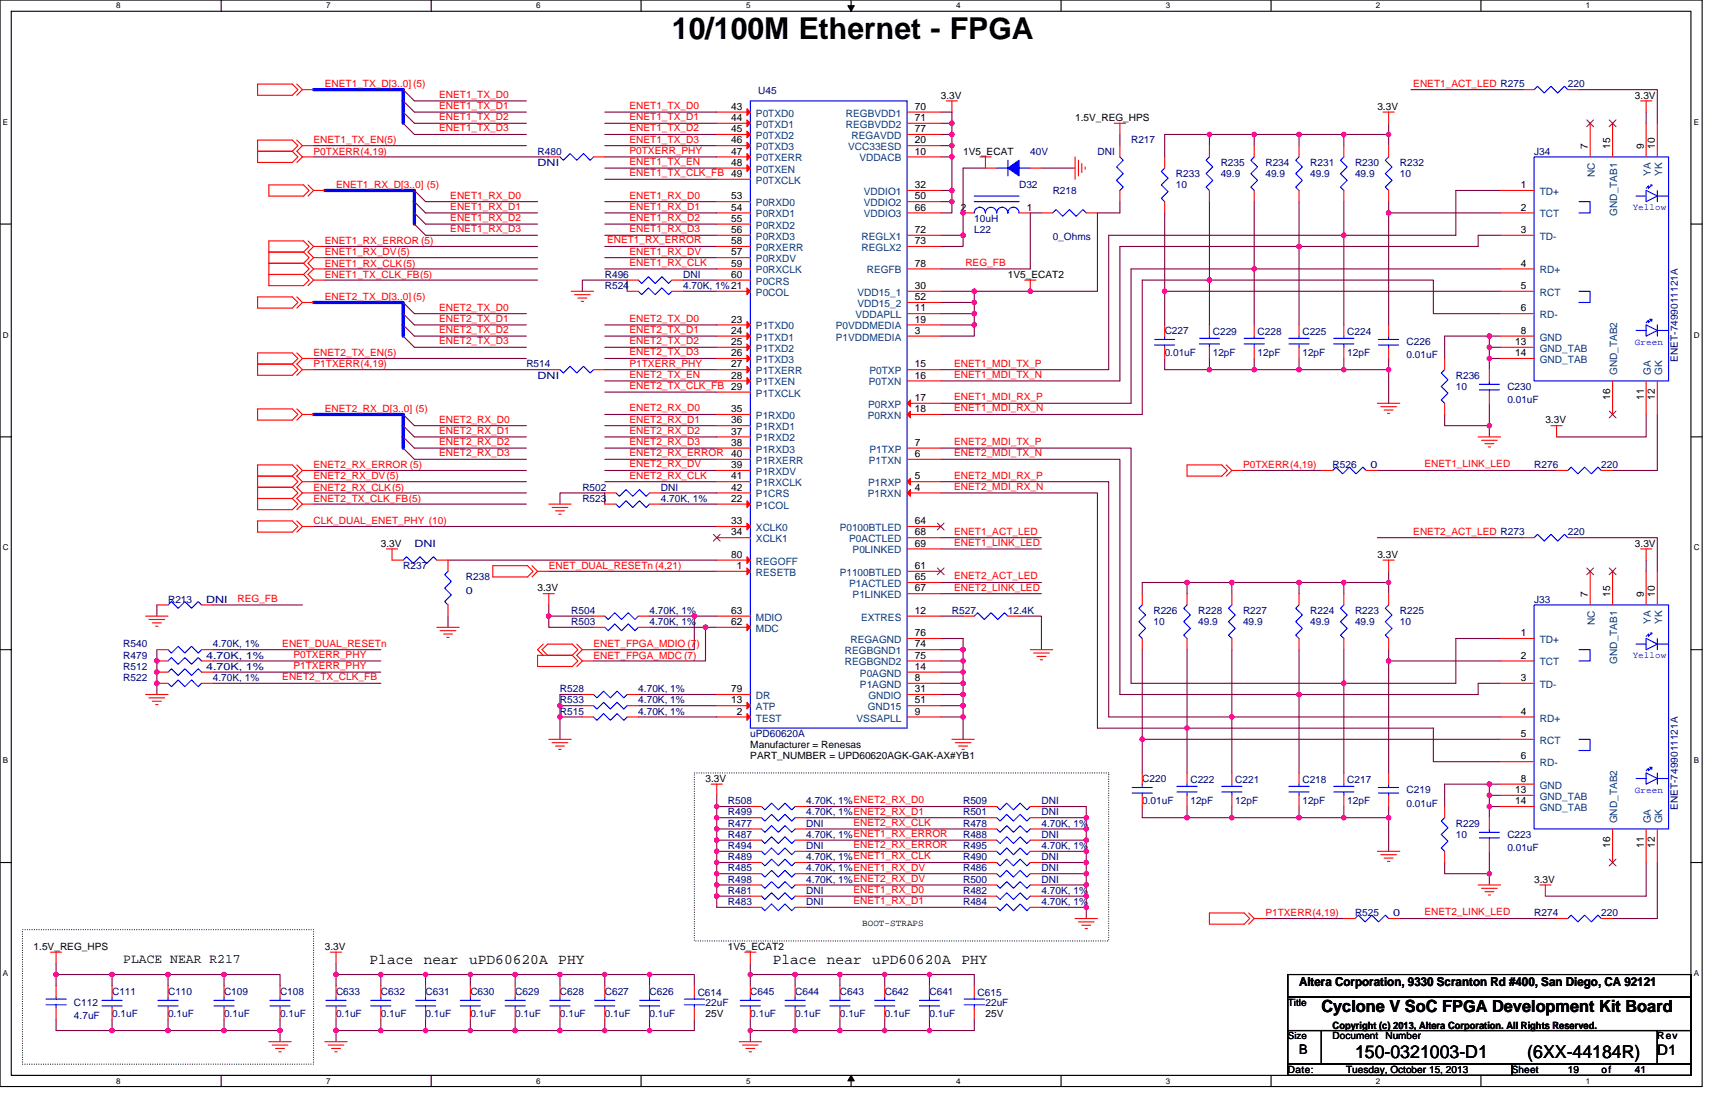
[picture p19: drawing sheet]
<svg xmlns="http://www.w3.org/2000/svg" width="432mm" height="279mm" viewBox="0 0 432 279" stroke-linecap="round" stroke-linejoin="round" font-family="sans-serif">
<defs><g id="words">
<text font-size="7.6" x="169.2" y="9.7">10/100M Ethernet - FPGA</text>
<g font-size="4.5">
<text x="341.2" y="266.3">150-0321003-D1</text>
<text x="384.5" y="266.3">(6XX-44184R)</text>
</g>
<text font-size="4.2" x="332.7" y="254.8">Cyclone V SoC FPGA Development Kit Board</text>
<g font-size="3.7">
<text x="93" y="242.6">Place</text>
<text x="106.7" y="242.6">near</text>
<text x="118.1" y="242.6">uPD60620A</text>
<text x="140.6" y="242.6">PHY</text>
<text x="194.6" y="242.6">Place</text>
<text x="208.2" y="242.6">near</text>
<text x="219.6" y="242.6">uPD60620A</text>
<text x="242.1" y="242.6">PHY</text>
<text x="417.3" y="265.5">D1</text>
</g>
<text font-size="3.4" x="327.1" y="265.2">B</text>
<text font-size="3.3" x="31" y="242.3">PLACE NEAR R217</text>
<text font-size="3.1" x="327.1" y="248.2">Altera Corporation, 9330 Scranton Rd #400, San Diego, CA 92121</text>
<g font-size="2.5" fill="#f00">
<text x="81.8" y="22">ENET1_TX_D[3..0] (5)</text>
<text x="355.8" y="21.8">ENET1_ACT_LED R275</text>
<text x="110.6" y="24.6">ENET1_TX_D0</text>
<text x="110.6" y="27.4">ENET1_TX_D1</text>
<text x="158.5" y="27.4">ENET1_TX_D0</text>
<text x="110.6" y="30.2">ENET1_TX_D2</text>
<text x="110.6" y="33.1">ENET1_TX_D3</text>
<text x="158.5" y="30.2">ENET1_TX_D1</text>
<text x="158.5" y="33.1">ENET1_TX_D2</text>
<text x="158.5" y="35.9">ENET1_TX_D3</text>
<text x="79" y="36.1">ENET1_TX_EN(5)</text>
<text x="79" y="38.9">P0TXERR(4,19)</text>
<text x="158.5" y="41.5">ENET1_TX_EN</text>
<text x="158.5" y="38.7">P0TXERR_PHY</text>
<text x="84.6" y="47.4">ENET1_RX_D[3..0] (5)</text>
<text x="158.5" y="44.3">ENET1_TX_CLK_FB 49</text>
<text x="113.4" y="50">ENET1_RX_D0</text>
<text x="113.4" y="52.8">ENET1_RX_D1</text>
<text x="158.5" y="50">ENET1_RX_D0</text>
<text x="158.5" y="52.8">ENET1_RX_D1</text>
<text x="113.4" y="55.6">ENET1_RX_D2</text>
<text x="113.4" y="58.4">ENET1_RX_D3</text>
<text x="158.5" y="55.6">ENET1_RX_D2</text>
<text x="158.5" y="58.4">ENET1_RX_D3</text>
<text x="81.8" y="61.5">ENET1_RX_ERROR (5)</text>
<text x="81.8" y="64.3">ENET1_RX_DV(5)</text>
<text x="152.8" y="61.3">ENET1_RX_ERROR</text>
<text x="158.5" y="64.1">ENET1_RX_DV</text>
<text x="81.8" y="67.1">ENET1_RX_CLK(5)</text>
<text x="81.8" y="69.9">ENET1_TX_CLK_FB(5)</text>
<text x="158.5" y="66.9">ENET1_RX_CLK</text>
<text x="243.1" y="66.9">REG_FB</text>
<text x="81.8" y="75.6">ENET2_TX_D[3..0] (5)</text>
<text x="110.6" y="78.2">ENET2_TX_D0</text>
<text x="110.6" y="83.8">ENET2_TX_D2</text>
<text x="110.6" y="81">ENET2_TX_D1</text>
<text x="158.5" y="81">ENET2_TX_D0</text>
<text x="158.5" y="83.8">ENET2_TX_D1</text>
<text x="79" y="89.7">ENET2_TX_EN(5)</text>
<text x="110.6" y="86.6">ENET2_TX_D3</text>
<text x="158.5" y="86.6">ENET2_TX_D2</text>
<text x="158.5" y="89.5">ENET2_TX_D3</text>
<text x="79" y="92.5">P1TXERR(4,19)</text>
<text x="158.5" y="95.1">ENET2_TX_EN</text>
<text x="158.5" y="92.3">P1TXERR_PHY</text>
<text x="240.2" y="92.3">ENET1_MDI_TX_P</text>
<text x="240.2" y="95.1">ENET1_MDI_TX_N</text>
<text x="158.5" y="97.9">ENET2_TX_CLK_FB 29</text>
<text x="240.2" y="100.7">ENET1_MDI_RX_P</text>
<text x="81.8" y="103.8">ENET2_RX_D[3..0] (5)</text>
<text x="110.6" y="106.4">ENET2_RX_D0</text>
<text x="158.5" y="103.5">ENET2_RX_D0</text>
<text x="158.5" y="106.4">ENET2_RX_D1</text>
<text x="240.2" y="103.5">ENET1_MDI_RX_N</text>
<text x="110.6" y="112">ENET2_RX_D2</text>
<text x="110.6" y="109.2">ENET2_RX_D1</text>
<text x="158.5" y="109.2">ENET2_RX_D2</text>
<text x="158.5" y="112">ENET2_RX_D3</text>
<text x="240.2" y="112">ENET2_MDI_TX_P</text>
<text x="79" y="117.9">ENET2_RX_ERROR (5)</text>
<text x="110.6" y="114.8">ENET2_RX_D3</text>
<text x="158.5" y="117.6">ENET2_RX_DV</text>
<text x="158.5" y="114.8">ENET2_RX_ERROR</text>
<text x="240.2" y="114.8">ENET2_MDI_TX_N</text>
<text x="313" y="117.9">P0TXERR(4,19)</text>
<text x="358.6" y="117.6">ENET1_LINK_LED</text>
<text x="79" y="123.5">ENET2_RX_CLK(5)</text>
<text x="79" y="120.7">ENET2_RX_DV(5)</text>
<text x="158.5" y="120.5">ENET2_RX_CLK</text>
<text x="240.2" y="120.5">ENET2_MDI_RX_P</text>
<text x="240.2" y="123.3">ENET2_MDI_RX_N</text>
<text x="79" y="126.3">ENET2_TX_CLK_FB(5)</text>
<text x="79" y="132">CLK_DUAL_ENET_PHY (10)</text>
<text x="240.2" y="137.4">ENET1_LINK_LED</text>
<text x="240.2" y="134.6">ENET1_ACT_LED</text>
<text x="355.8" y="134.6">ENET2_ACT_LED R273</text>
<text x="138.2" y="143.2">ENET_DUAL_RESETn (4,21)</text>
<text x="240.2" y="148.7">ENET2_LINK_LED</text>
<text x="240.2" y="145.8">ENET2_ACT_LED</text>
<text x="59.8" y="151.5">REG_FB</text>
<text x="71.1" y="162.8">ENET_DUAL_RESETn</text>
<text x="73.9" y="165.6">P0TXERR_PHY</text>
<text x="149.4" y="165.8">ENET_FPGA_MDC (7)</text>
<text x="149.4" y="163">ENET_FPGA_MDIO (7)</text>
<text x="71.1" y="171.2">ENET2_TX_CLK_FB</text>
<text x="73.9" y="168.4">P1TXERR_PHY</text>
<text x="214.9" y="207.9">ENET2_RX_CLK</text>
<text x="214.9" y="213.5">ENET2_RX_ERROR</text>
<text x="214.9" y="224.8">ENET1_RX_D0</text>
<text x="214.9" y="227.6">ENET1_RX_D1</text>
<text x="318.6" y="230.6">P1TXERR(4,19)</text>
<text x="358.6" y="230.4">ENET2_LINK_LED</text>
</g>
<g font-size="2.5" fill="#000080">
<text x="190.9" y="23.7">U45</text>
<text x="394.7" y="22">220</text>
<text x="135.3" y="38.9">R480</text>
<text x="135.3" y="41.7">DNI</text>
<text x="259.4" y="38.9">40V</text>
<text x="276.3" y="38.9">DNI</text>
<text x="284.8" y="36.1">R217</text>
<text x="307.3" y="41.7">R235</text>
<text x="318.6" y="41.7">R234</text>
<text x="329.9" y="41.7">R231</text>
<text x="341.2" y="41.7">R230</text>
<text x="352.4" y="41.7">R232</text>
<text x="386.3" y="38.9">J34</text>
<text x="256.6" y="47.4">D32</text>
<text x="296.1" y="44.6">R233</text>
<text x="296.1" y="47.4">10</text>
<text x="307.3" y="44.6">49.9</text>
<text x="318.6" y="44.6">49.9</text>
<text x="329.9" y="44.6">49.9</text>
<text x="341.2" y="44.6">49.9</text>
<text x="352.4" y="44.6">10</text>
<text x="265" y="48.8">R218</text>
<text x="245.3" y="58.7">L22</text>
<text x="245.3" y="55.8">10uH</text>
<text x="265" y="60.3">0_Ohms</text>
<text x="152.3" y="69.9">R496</text>
<text x="172" y="69.9">DNI</text>
<text x="152.3" y="72.7">R524</text>
<text x="172" y="72.7">4.70K, 1%21</text>
<text x="293.2" y="84">C227</text>
<text x="293.2" y="89.7">0.01uF</text>
<text x="305.4" y="84.3">C229</text>
<text x="305.4" y="89.7">12pF</text>
<text x="316.6" y="84.3">C228</text>
<text x="316.6" y="89.7">12pF</text>
<text x="327.9" y="84.3">C225</text>
<text x="327.9" y="89.7">12pF</text>
<text x="339.2" y="84.3">C224</text>
<text x="339.2" y="89.7">12pF</text>
<text x="354.1" y="86.8">C226</text>
<text x="132.5" y="92.5">R514</text>
<text x="135.3" y="95.3">DNI</text>
<text x="354.1" y="90.2">0.01uF</text>
<text x="366.5" y="95.3">R236</text>
<text x="422.4" y="91.1" transform="rotate(-90 422.4 91.1)">ENET-7499011121A</text>
<text x="366.5" y="98.1">10</text>
<text x="379.5" y="98.1">C230</text>
<text x="379.5" y="101.5">0.01uF</text>
<text x="335.5" y="117.9">R526</text>
<text x="345.1" y="117.9">0</text>
<text x="386.3" y="117.9">R276</text>
<text x="403.2" y="117.9">220</text>
<text x="146.6" y="123.5">R502</text>
<text x="166.4" y="123.5">DNI</text>
<text x="146.6" y="126.3">R523</text>
<text x="166.4" y="126.3">4.70K, 1%</text>
<text x="104.3" y="137.6">DNI</text>
<text x="394.7" y="134.8">220</text>
<text x="101.5" y="143.2">R237</text>
<text x="117.3" y="146">R238</text>
<text x="117.3" y="149.4">0</text>
<text x="42.3" y="151.7">R213</text>
<text x="51.9" y="151.7">DNI</text>
<text x="143.8" y="154.5">R504</text>
<text x="163.5" y="154.5">4.70K, 1%</text>
<text x="239.7" y="154.5">R527</text>
<text x="253.8" y="154.5">12.4K</text>
<text x="290.4" y="154.5">R226</text>
<text x="301.7" y="154.5">R228</text>
<text x="313" y="154.5">R227</text>
<text x="329.9" y="154.5">R224</text>
<text x="341.2" y="154.5">R223</text>
<text x="352.4" y="154.5">R225</text>
<text x="386.3" y="151.7">J33</text>
<text x="143.8" y="157.3">R503</text>
<text x="163.5" y="157.3">4.70K, 1%</text>
<text x="290.4" y="157.3">10</text>
<text x="301.7" y="157.3">49.9</text>
<text x="313" y="157.3">49.9</text>
<text x="329.9" y="157.3">49.9</text>
<text x="341.2" y="157.3">49.9</text>
<text x="352.4" y="157.3">10</text>
<text x="31" y="163">R540</text>
<text x="31" y="165.8">R479</text>
<text x="51.9" y="165.8">4.70K, 1%</text>
<text x="53.6" y="163">4.70K, 1%</text>
<text x="31" y="171.4">R522</text>
<text x="31" y="168.6">R512</text>
<text x="51.9" y="168.6">4.70K, 1%</text>
<text x="53.6" y="171.4">4.70K, 1%</text>
<text x="141" y="174.2">R528</text>
<text x="141" y="177.1">R533</text>
<text x="141" y="179.9">R515</text>
<text x="160.7" y="174.2">4.70K, 1%</text>
<text x="160.7" y="177.1">4.70K, 1%</text>
<text x="160.7" y="179.9">4.70K, 1%</text>
<text x="188.9" y="185.5">uPD60620A</text>
<text x="287.6" y="196.8">C220</text>
<text x="299.7" y="197.1">C222</text>
<text x="311" y="197.1">C221</text>
<text x="327.9" y="197.1">C218</text>
<text x="339.2" y="197.1">C217</text>
<text x="183.3" y="202.4">R508</text>
<text x="203" y="202.4">4.70K, 1%ENET2_RX_D0</text>
<text x="242.5" y="202.4">R509</text>
<text x="262.2" y="202.4">DNI</text>
<text x="287.6" y="202.4">0.01uF</text>
<text x="299.7" y="202.4">12pF</text>
<text x="311" y="202.4">12pF</text>
<text x="327.9" y="202.4">12pF</text>
<text x="339.2" y="202.4">12pF</text>
<text x="354.1" y="199.6">C219</text>
<text x="354.1" y="203">0.01uF</text>
<text x="422.4" y="203.9" transform="rotate(-90 422.4 203.9)">ENET-7499011121A</text>
<text x="183.3" y="205.3">R499</text>
<text x="183.3" y="208.1">R477</text>
<text x="203" y="205.3">4.70K, 1%ENET2_RX_D1</text>
<text x="203" y="208.1">DNI</text>
<text x="242.5" y="205.3">R501</text>
<text x="242.5" y="208.1">R478</text>
<text x="262.2" y="205.3">DNI</text>
<text x="262.2" y="208.1">4.70K, 1%</text>
<text x="366.5" y="208.1">R229</text>
<text x="183.3" y="210.9">R487</text>
<text x="183.3" y="213.7">R494</text>
<text x="203" y="210.9">4.70K, 1%ENET1_RX_ERROR</text>
<text x="203" y="213.7">DNI</text>
<text x="242.5" y="210.9">R488</text>
<text x="242.5" y="213.7">R495</text>
<text x="262.2" y="210.9">DNI</text>
<text x="262.2" y="213.7">4.70K, 1%</text>
<text x="366.5" y="210.9">10</text>
<text x="379.5" y="210.9">C223</text>
<text x="379.5" y="214.3">0.01uF</text>
<text x="183.3" y="216.5">R489</text>
<text x="183.3" y="219.4">R485</text>
<text x="203" y="216.5">4.70K, 1%ENET1_RX_CLK</text>
<text x="203" y="219.4">4.70K, 1%ENET1_RX_DV</text>
<text x="242.5" y="219.4">R486</text>
<text x="242.5" y="216.5">R490</text>
<text x="262.2" y="219.4">DNI</text>
<text x="262.2" y="216.5">DNI</text>
<text x="183.3" y="227.8">R483</text>
<text x="183.3" y="225">R481</text>
<text x="183.3" y="222.2">R498</text>
<text x="203" y="227.8">DNI</text>
<text x="203" y="225">DNI</text>
<text x="203" y="222.2">4.70K, 1%ENET2_RX_DV</text>
<text x="242.5" y="222.2">R500</text>
<text x="242.5" y="227.8">R484</text>
<text x="242.5" y="225">R482</text>
<text x="262.2" y="222.2">DNI</text>
<text x="262.2" y="227.8">4.70K, 1%</text>
<text x="262.2" y="225">4.70K, 1%</text>
<text x="341.2" y="230.6">R525</text>
<text x="350.8" y="230.6">0</text>
<text x="386.3" y="230.6">R274</text>
<text x="403.2" y="230.6">220</text>
<text x="28.2" y="250.4">C111</text>
<text x="42.3" y="250.4">C110</text>
<text x="56.4" y="250.4">C109</text>
<text x="70.5" y="250.4">C108</text>
<text x="84.6" y="250.4">C633</text>
<text x="95.9" y="250.4">C632</text>
<text x="107.1" y="250.4">C631</text>
<text x="118.4" y="250.4">C630</text>
<text x="129.7" y="250.4">C629</text>
<text x="141" y="250.4">C628</text>
<text x="152.3" y="250.4">C627</text>
<text x="163.5" y="250.4">C626</text>
<text x="175.7" y="250.7">C614</text>
<text x="188.9" y="250.4">C645</text>
<text x="200.2" y="250.4">C644</text>
<text x="211.5" y="250.4">C643</text>
<text x="222.8" y="250.4">C642</text>
<text x="234" y="250.4">C641</text>
<text x="246.1" y="250.7">C615</text>
<text x="18.6" y="253.2">C112</text>
<text x="18.6" y="256.6">4.7uF</text>
<text x="28.2" y="256">0.1uF</text>
<text x="42.3" y="256">0.1uF</text>
<text x="56.4" y="256">0.1uF</text>
<text x="70.5" y="256">0.1uF</text>
<text x="84.6" y="256">0.1uF</text>
<text x="95.9" y="256">0.1uF</text>
<text x="107.1" y="256">0.1uF</text>
<text x="118.4" y="256">0.1uF</text>
<text x="129.7" y="256">0.1uF</text>
<text x="141" y="256">0.1uF</text>
<text x="152.3" y="256">0.1uF</text>
<text x="163.5" y="256">0.1uF</text>
<text x="177.6" y="253.2">22uF</text>
<text x="188.9" y="256">0.1uF</text>
<text x="200.2" y="256">0.1uF</text>
<text x="211.5" y="256">0.1uF</text>
<text x="222.8" y="256">0.1uF</text>
<text x="234" y="256">0.1uF</text>
<text x="248.1" y="253.2">22uF</text>
</g>
<g font-size="2.5">
<text x="184.1" y="27.6">43</text>
<text x="230.4" y="27.6">70</text>
<text x="236.9" y="24.8">3.3V</text>
<text x="346.8" y="27.6">3.3V</text>
<text x="411.6" y="24.8">3.3V</text>
<text x="184.1" y="30.4">44</text>
<text x="184.1" y="33.3">45</text>
<text x="230.4" y="30.4">71</text>
<text x="230.4" y="33.3">77</text>
<text x="270.7" y="30.5">1.5V_REG_HPS</text>
<text x="184.1" y="36.1">46</text>
<text x="184.1" y="38.9">47</text>
<text x="184.1" y="41.7">48</text>
<text x="230.4" y="36.1">20</text>
<text x="230.4" y="38.9">10</text>
<text x="242.5" y="38.9">1V5_ECAT</text>
<text x="399.8" y="37.5" transform="rotate(-90 399.8 37.5)">7</text>
<text x="405.4" y="37.5" transform="rotate(-90 405.4 37.5)">15</text>
<text x="413.9" y="37.5" transform="rotate(-90 413.9 37.5)">9</text>
<text x="416.7" y="37.5" transform="rotate(-90 416.7 37.5)">10</text>
<text x="230.4" y="47.3">32</text>
<text x="382.9" y="47.3">1</text>
<text x="184.1" y="50.2">53</text>
<text x="184.1" y="53">54</text>
<text x="230.4" y="53">66</text>
<text x="230.4" y="50.2">50</text>
<text x="241.9" y="53">2</text>
<text x="258.6" y="53">1</text>
<text x="382.9" y="53">2</text>
<text x="184.1" y="55.8">55</text>
<text x="184.1" y="58.6">56</text>
<text x="230.4" y="58.6">72</text>
<text x="382.9" y="58.6">3</text>
<text x="184.1" y="64.3">57</text>
<text x="184.1" y="61.4">58</text>
<text x="230.4" y="61.4">73</text>
<text x="184.1" y="67.1">59</text>
<text x="184.1" y="69.9">60</text>
<text x="230.4" y="67.1">78</text>
<text x="253.8" y="69.9">1V5_ECAT2</text>
<text x="382.9" y="67.1">4</text>
<text x="230.4" y="72.7">30</text>
<text x="230.4" y="75.5">52</text>
<text x="382.9" y="72.7">5</text>
<text x="184.1" y="81.2">23</text>
<text x="230.4" y="81.2">19</text>
<text x="230.4" y="78.4">11</text>
<text x="382.9" y="78.4">6</text>
<text x="184.1" y="84">24</text>
<text x="184.1" y="86.8">25</text>
<text x="184.1" y="89.6">26</text>
<text x="230.4" y="84">3</text>
<text x="381.5" y="86.8">13</text>
<text x="381.5" y="89.6">14</text>
<text x="382.9" y="84">8</text>
<text x="184.1" y="95.3">28</text>
<text x="184.1" y="92.5">27</text>
<text x="230.4" y="95.3">16</text>
<text x="230.4" y="92.5">15</text>
<text x="230.4" y="100.9">17</text>
<text x="405.4" y="100.7" transform="rotate(-90 405.4 100.7)">16</text>
<text x="413.9" y="100.7" transform="rotate(-90 413.9 100.7)">11</text>
<text x="416.7" y="100.7" transform="rotate(-90 416.7 100.7)">12</text>
<text x="184.1" y="106.6">36</text>
<text x="184.1" y="103.7">35</text>
<text x="230.4" y="103.7">18</text>
<text x="389.1" y="106.6">3.3V</text>
<text x="184.1" y="109.4">37</text>
<text x="184.1" y="112.2">38</text>
<text x="230.4" y="112.2">7</text>
<text x="184.1" y="117.8">39</text>
<text x="184.1" y="115">40</text>
<text x="230.4" y="115">6</text>
<text x="184.1" y="120.7">41</text>
<text x="184.1" y="123.5">42</text>
<text x="230.4" y="123.5">4</text>
<text x="230.4" y="120.7">5</text>
<text x="184.1" y="131.9">33</text>
<text x="184.1" y="126.3">22</text>
<text x="230.4" y="131.9">64</text>
<text x="95.9" y="137.6">3.3V</text>
<text x="184.1" y="134.7">34</text>
<text x="230.4" y="134.7">68</text>
<text x="230.4" y="137.6">69</text>
<text x="411.6" y="137.6">3.3V</text>
<text x="184.1" y="140.4">80</text>
<text x="185.5" y="143.2">1</text>
<text x="230.4" y="143.2">61</text>
<text x="346.8" y="140.4">3.3V</text>
<text x="135.3" y="148.9">3.3V</text>
<text x="230.4" y="146">65</text>
<text x="230.4" y="148.8">67</text>
<text x="184.1" y="154.5">63</text>
<text x="230.4" y="154.5">12</text>
<text x="399.8" y="150.3" transform="rotate(-90 399.8 150.3)">7</text>
<text x="405.4" y="150.3" transform="rotate(-90 405.4 150.3)">15</text>
<text x="413.9" y="150.3" transform="rotate(-90 413.9 150.3)">9</text>
<text x="416.7" y="150.3" transform="rotate(-90 416.7 150.3)">10</text>
<text x="184.1" y="157.3">62</text>
<text x="230.4" y="160.1">76</text>
<text x="382.9" y="160.1">1</text>
<text x="230.4" y="162.9">74</text>
<text x="230.4" y="165.8">75</text>
<text x="382.9" y="165.8">2</text>
<text x="230.4" y="168.6">14</text>
<text x="230.4" y="171.4">8</text>
<text x="382.9" y="171.4">3</text>
<text x="184.1" y="177">13</text>
<text x="184.1" y="174.2">79</text>
<text x="185.5" y="179.9">2</text>
<text x="230.4" y="174.2">31</text>
<text x="230.4" y="177">51</text>
<text x="230.4" y="179.9">9</text>
<text x="382.9" y="179.9">4</text>
<text x="382.9" y="185.5">5</text>
<text x="188.9" y="191.2">PART_NUMBER = UPD60620AGK-GAK-AX#YB1</text>
<text x="188.9" y="188.3">Manufacturer = Renesas</text>
<text x="382.9" y="191.1">6</text>
<text x="177.6" y="196.8">3.3V</text>
<text x="382.9" y="196.8">8</text>
<text x="381.5" y="199.6">13</text>
<text x="381.5" y="202.4">14</text>
<text x="405.4" y="213.5" transform="rotate(-90 405.4 213.5)">16</text>
<text x="413.9" y="213.5" transform="rotate(-90 413.9 213.5)">11</text>
<text x="416.7" y="213.5" transform="rotate(-90 416.7 213.5)">12</text>
<text x="386.3" y="222.2">3.3V</text>
<text x="8.5" y="239.1">1.5V_REG_HPS</text>
<text x="81.8" y="239.1">3.3V</text>
<text x="183.3" y="239.1">1V5_ECAT2</text>
<text x="177.6" y="256">25V</text>
<text x="248.1" y="256">25V</text>
<text x="324.3" y="253.2">Title</text>
<text x="324.3" y="261.6">Size</text>
<text x="335.5" y="261.6">Document</text>
<text x="335.5" y="258.9">Copyright (c) 2013, Altera Corporation. All Rights Reserved.</text>
<text x="348.8" y="261.6">Number</text>
<text x="417.3" y="261.6">Rev</text>
<text x="324.3" y="270.1">Date:</text>
<text x="338.9" y="270.1">Tuesday, October 15, 2013</text>
<text x="380.6" y="270.1">Sheet</text>
<text x="394.7" y="270.1">19</text>
<text x="403.2" y="270.1">of</text>
<text x="411.6" y="270.1">41</text>
</g>
<g font-size="2.5" fill="#004080">
<text x="190.3" y="29.4">P0TXD0</text>
<text x="213" y="29.4">REGBVDD1</text>
<text x="190.3" y="32.2">P0TXD1</text>
<text x="190.3" y="35">P0TXD2</text>
<text x="213" y="32.2">REGBVDD2</text>
<text x="214.4" y="35">REGAVDD</text>
<text x="190.3" y="37.8">P0TXD3</text>
<text x="190.3" y="40.6">P0TXERR</text>
<text x="213.5" y="37.8">VCC33ESD</text>
<text x="216.4" y="40.6">VDDACB</text>
<text x="190.3" y="43.5">P0TXEN</text>
<text x="190.3" y="46.3">P0TXCLK</text>
<text x="401.6" y="44.6" transform="rotate(-90 401.6 44.6)">NC</text>
<text x="415.6" y="44.3" transform="rotate(-90 415.6 44.3)">YA</text>
<text x="418.5" y="44.3" transform="rotate(-90 418.5 44.3)">YK</text>
<text x="190.3" y="51.9">P0RXD0</text>
<text x="217.5" y="49.1">VDDIO1</text>
<text x="217.5" y="51.9">VDDIO2</text>
<text x="387.7" y="49.1">TD+</text>
<text x="190.3" y="54.7">P0RXD1</text>
<text x="190.3" y="57.6">P0RXD2</text>
<text x="217.5" y="54.7">VDDIO3</text>
<text x="387.7" y="54.7">TCT</text>
<text x="407.2" y="54.3" transform="rotate(-90 407.2 54.3)">GND_TAB1</text>
<text x="190.3" y="60.4">P0RXD3</text>
<text x="190.3" y="66">P0RXDV</text>
<text x="190.3" y="63.2">P0RXERR</text>
<text x="216.9" y="60.4">REGLX1</text>
<text x="216.9" y="63.2">REGLX2</text>
<text x="387.7" y="60.4">TD-</text>
<text x="190.3" y="68.8">P0RXCLK</text>
<text x="190.3" y="71.6">P0CRS</text>
<text x="218.2" y="68.8">REGFB</text>
<text x="387.7" y="68.8">RD+</text>
<text x="190.3" y="74.5">P0COL</text>
<text x="215.9" y="74.5">VDD15_1</text>
<text x="215.9" y="77.3">VDD15_2</text>
<text x="387.7" y="74.5">RCT</text>
<text x="190.3" y="82.9">P1TXD0</text>
<text x="210.4" y="82.9">P0VDDMEDIA</text>
<text x="215.4" y="80.1">VDDAPLL</text>
<text x="387.7" y="80.1">RD-</text>
<text x="190.3" y="85.7">P1TXD1</text>
<text x="190.3" y="88.6">P1TXD2</text>
<text x="210.4" y="85.7">P1VDDMEDIA</text>
<text x="387.7" y="85.7">GND</text>
<text x="387.7" y="88.6">GND_TAB</text>
<text x="190.3" y="91.4">P1TXD3</text>
<text x="190.3" y="94.2">P1TXERR</text>
<text x="218.9" y="94.2">P0TXP</text>
<text x="387.7" y="91.4">GND_TAB</text>
<text x="407.2" y="94.5" transform="rotate(-90 407.2 94.5)">GND_TAB2</text>
<text x="415.6" y="94.5" transform="rotate(-90 415.6 94.5)">GA</text>
<text x="418.5" y="94.5" transform="rotate(-90 418.5 94.5)">GK</text>
<text x="190.3" y="97">P1TXEN</text>
<text x="190.3" y="99.8">P1TXCLK</text>
<text x="218.8" y="97">P0TXN</text>
<text x="190.3" y="105.5">P1RXD0</text>
<text x="218.5" y="105.5">P0RXN</text>
<text x="218.6" y="102.7">P0RXP</text>
<text x="190.3" y="108.3">P1RXD1</text>
<text x="190.3" y="111.1">P1RXD2</text>
<text x="190.3" y="113.9">P1RXD3</text>
<text x="218.9" y="113.9">P1TXP</text>
<text x="190.3" y="119.6">P1RXDV</text>
<text x="190.3" y="116.8">P1RXERR</text>
<text x="218.8" y="116.8">P1TXN</text>
<text x="190.3" y="122.4">P1RXCLK</text>
<text x="190.3" y="125.2">P1CRS</text>
<text x="218.5" y="125.2">P1RXN</text>
<text x="218.6" y="122.4">P1RXP</text>
<text x="190.3" y="128">P1COL</text>
<text x="190.3" y="133.7">XCLK0</text>
<text x="190.3" y="136.5">XCLK1</text>
<text x="211.4" y="133.7">P0100BTLED</text>
<text x="213.8" y="136.5">P0ACTLED</text>
<text x="190.3" y="142.1">REGOFF</text>
<text x="214.7" y="139.3">P0LINKED</text>
<text x="190.3" y="144.9">RESETB</text>
<text x="211.4" y="144.9">P1100BTLED</text>
<text x="213.8" y="147.8">P1ACTLED</text>
<text x="214.7" y="150.6">P1LINKED</text>
<text x="190.3" y="159">MDC</text>
<text x="190.3" y="156.2">MDIO</text>
<text x="214.1" y="161.9">REGAGND</text>
<text x="216.8" y="156.2">EXTRES</text>
<text x="387.7" y="161.9">TD+</text>
<text x="401.6" y="157.4" transform="rotate(-90 401.6 157.4)">NC</text>
<text x="415.6" y="157.1" transform="rotate(-90 415.6 157.1)">YA</text>
<text x="418.5" y="157.1" transform="rotate(-90 418.5 157.1)">YK</text>
<text x="212.7" y="164.7">REGBGND1</text>
<text x="212.7" y="167.5">REGBGND2</text>
<text x="387.7" y="167.5">TCT</text>
<text x="407.2" y="167.1" transform="rotate(-90 407.2 167.1)">GND_TAB1</text>
<text x="216.5" y="170.3">P0AGND</text>
<text x="216.5" y="173.1">P1AGND</text>
<text x="387.7" y="173.1">TD-</text>
<text x="190.3" y="178.8">ATP</text>
<text x="190.3" y="176">DR</text>
<text x="218.5" y="178.8">GND15</text>
<text x="218.7" y="176">GNDIO</text>
<text x="190.3" y="181.6">TEST</text>
<text x="215.7" y="181.6">VSSAPLL</text>
<text x="387.7" y="181.6">RD+</text>
<text x="387.7" y="187.2">RCT</text>
<text x="387.7" y="192.9">RD-</text>
<text x="387.7" y="198.5">GND</text>
<text x="387.7" y="201.3">GND_TAB</text>
<text x="387.7" y="204.2">GND_TAB</text>
<text x="407.2" y="207.2" transform="rotate(-90 407.2 207.2)">GND_TAB2</text>
<text x="415.6" y="207.2" transform="rotate(-90 415.6 207.2)">GA</text>
<text x="418.5" y="207.2" transform="rotate(-90 418.5 207.2)">GK</text>
</g>
<g font-size="2.3" fill="#00f">
<text x="411.1" y="52.9">Yellow</text>
<text x="411.6" y="86.7">Green</text>
<text x="411.1" y="165.7">Yellow</text>
<text x="411.6" y="199.5">Green</text>
</g>
<text font-size="2.3" x="217.1" y="233">BOOT-STRAPS</text>
<g font-size="2">
<text x="29.3" y="2.1">8</text>
<text x="82.1" y="2.1">7</text>
<text x="135" y="2.1">6</text>
<text x="187.8" y="2.1">5</text>
<text x="240.7" y="2.1">4</text>
<text x="293.6" y="2.1">3</text>
<text x="346.4" y="2.1">2</text>
<text x="399.3" y="2.1">1</text>
<text x=".7" y="31.4">E</text>
<text x="426.5" y="31.4">E</text>
<text x=".7" y="85">D</text>
<text x="426.5" y="85">D</text>
<text x=".7" y="138.6">C</text>
<text x="426.5" y="138.6">C</text>
<text x=".7" y="192.1">B</text>
<text x="426.5" y="192.1">B</text>
<text x=".7" y="245.7">A</text>
<text x="426.5" y="245.7">A</text>
<text x="29.3" y="272.8">8</text>
<text x="82.1" y="272.8">7</text>
<text x="135" y="272.8">6</text>
<text x="187.8" y="272.8">5</text>
<text x="240.7" y="272.8">4</text>
<text x="293.6" y="272.8">3</text>
<text x="346.4" y="272.8">2</text>
<text x="399.3" y="272.8">1</text>
</g>
</g></defs>
<path d="M0 0h428.6v273.5h-428.6zM2.8 2.8h422.9v267.9h-422.9z" fill="none" stroke="#000" stroke-width=".28"/>
<g fill="#fff">
<path d="M29.3 .3h1.1v2.3h-1.1z"/>
<path d="M29.3 271h1.1v2.2h-1.1z"/>
</g>
<path d="M55.7 0v2.8M55.7 270.7v2.8" fill="none" stroke="#000" stroke-width=".28"/>
<g fill="#fff">
<path d="M82.1 .3h1.1v2.3h-1.1z"/>
<path d="M82.1 271h1.1v2.2h-1.1z"/>
</g>
<path d="M108.6 0v2.8M108.6 270.7v2.8" fill="none" stroke="#000" stroke-width=".28"/>
<g fill="#fff">
<path d="M135 .3h1.1v2.3h-1.1z"/>
<path d="M135 271h1.1v2.2h-1.1z"/>
</g>
<path d="M161.4 0v2.8M161.4 270.7v2.8" fill="none" stroke="#000" stroke-width=".28"/>
<g fill="#fff">
<path d="M187.8 .3h1.2v2.3h-1.2z"/>
<path d="M187.8 271h1.2v2.2h-1.2z"/>
</g>
<path d="M214.3 0v2.8M214.3 270.7v2.8" fill="none" stroke="#000" stroke-width=".28"/>
<path d="M213.5 1.4h1.6l-.8 1.4zM214.3 270.7l.8 1.4h-1.6z" fill="#000" stroke="#000" stroke-width=".25"/>
<g fill="#fff">
<path d="M240.7 .3h1.1v2.3h-1.1z"/>
<path d="M240.7 271h1.1v2.2h-1.1z"/>
</g>
<path d="M267.1 0v2.8M267.1 270.7v2.8" fill="none" stroke="#000" stroke-width=".28"/>
<g fill="#fff">
<path d="M293.6 .3h1.1v2.3h-1.1z"/>
<path d="M293.6 271h1.1v2.2h-1.1z"/>
</g>
<path d="M320 0v2.8M320 270.7v2.8" fill="none" stroke="#000" stroke-width=".28"/>
<g fill="#fff">
<path d="M346.4 .3h1.2v2.3h-1.2z"/>
<path d="M346.4 271h1.2v2.2h-1.2z"/>
</g>
<path d="M372.9 0v2.8M372.9 270.7v2.8" fill="none" stroke="#000" stroke-width=".28"/>
<g fill="#fff">
<path d="M399.3 .3h1.1v2.3h-1.1z"/>
<path d="M399.3 271h1.1v2.2h-1.1z"/>
<path d="M.7 29.6h1.4v2.3h-1.4z"/>
<path d="M426.5 29.6h1.3v2.3h-1.3z"/>
<path d="M.7 83.2h1.5v2.2h-1.5z"/>
<path d="M426.5 83.2h1.4v2.2h-1.4z"/>
</g>
<path d="M0 56.4h2.8M425.7 56.4h2.9" fill="none" stroke="#000" stroke-width=".28"/>
<g fill="#fff">
<path d="M.7 136.7h1.5v2.3h-1.5z"/>
<path d="M426.5 136.7h1.4v2.3h-1.4z"/>
</g>
<path d="M0 110h2.8M425.7 110h2.9" fill="none" stroke="#000" stroke-width=".28"/>
<g fill="#fff">
<path d="M.7 190.3h1.4v2.3h-1.4z"/>
<path d="M426.5 190.3h1.3v2.3h-1.3z"/>
</g>
<path d="M0 163.5h2.8M425.7 163.5h2.9" fill="none" stroke="#000" stroke-width=".28"/>
<g fill="#fff">
<path d="M.7 243.9h1.4v2.2h-1.4z"/>
<path d="M426.4 243.9h1.4v2.2h-1.4z"/>
</g>
<path d="M0 217.1h2.8M425.7 217.1h2.9M324.3 245.3h101.4v5.7h-101.4zM324.3 251h101.4v8.4h-101.4zM324.3 259.4h8.4v8.5h-8.4zM332.7 259.4h84.6v8.5h-84.6zM417.3 259.4h8.4v8.5h-8.4zM324.3 267.9h56.3v2.8h-56.3zM380.6 267.9h45.1v2.8h-45.1z" fill="none" stroke="#000" stroke-width=".28"/>
<path d="M174.8 194.6h104.3v42.3h-104.3zM5.7 234h73.3v33.9h-73.3z" fill="none" stroke="#000" stroke-width=".28" stroke-dasharray="0 .6"/>
<g fill="none" stroke="#800040" stroke-width=".28">
<path d="M79 39.5h59.2M79 36.7h53.5M101.5 22.6l2.8 2.8h28.2M101.5 25.4l2.8 2.8h28.2M101.5 28.2l2.8 2.8h28.2M101.5 31l2.8 2.8h28.2M152.3 28.2h28.2M152.3 31h28.2M152.3 33.8h28.2M152.3 36.7h28.2M152.3 39.5h28.2M236.9 28.2h2.8v2.8"/>
<path d="M236.9 36.7h2.8M236.9 31h2.8M236.9 33.8h2.8M239.7 31v2.8M239.7 33.8v2.9M239.7 39.5v8.4M239.7 36.7v2.8h-2.8M282 33.8v2.9M304.5 33.8h11.3M304.5 33.8v2.9M304.5 33.8h-11.3v5.7M315.8 33.8h11.3"/>
<path d="M315.8 33.8v2.9M327.1 33.8h11.2M327.1 33.8v2.9M338.3 33.8v2.9M338.3 33.8h11.3M349.6 33.8v2.9M349.6 31v2.8M355.3 22.6h28.2M397.6 22.6h19.7v8.4M414.5 28.2v2.8M104.3 53.6l2.8 2.8h28.2M104.3 56.4l2.8 2.8h28.2"/>
<path d="M104.3 47.9l2.8 2.9h28.2M104.3 50.8l2.8 2.8h28.2M152.3 56.4h28.2M152.3 59.2h28.2M152.3 50.8h28.2M152.3 53.6h28.2M152.3 42.3h28.2M152.3 45.1h28.2M236.9 47.9h2.8M236.9 59.2h5.6M239.7 47.9v2.9h-2.8M239.7 50.8v2.8h-2.8"/>
<path d="M242.5 59.2v2.8h-5.6M248.1 42.3h-5.6v16.9M262.2 42.3h8.5M262.2 53.6h-2.8v14.1h-22.5M282 50.8v2.8h-5.7v19.7h-31M293.2 53.6v19.7M304.5 50.8v19.7M315.8 50.8v16.9M327.1 50.8v11.2M338.3 59.2h-59.2v33.8h-42.2M338.3 50.8v8.4M338.3 59.2v22.6"/>
<path d="M349.6 50.8v2.8M349.6 53.6h28.2M349.6 53.6v28.2M377.8 47.9h-11.3v11.3h-28.2M377.8 59.2h-5.6v2.8h-45.1M81.8 64.9h53.5M81.8 67.7h53.5M81.8 62h53.5M81.8 70.5h53.5M101.5 76.1l2.8 2.9h28.2M101.5 79l2.8 2.8h28.2M152.3 64.9h28.2"/>
<path d="M152.3 67.7h28.2M152.3 62h28.2M157.9 73.3v-2.8h-11.3v2.8M172 70.5h8.5M172 73.3h8.5M236.9 76.1h8.4M236.9 73.3h8.4M245.3 76.1v2.9h-8.4M245.3 73.3v2.8M245.3 79v2.8M293.2 73.3v8.5M293.2 73.3h84.6"/>
<path d="M304.5 70.5h56.4v8.5h16.9M304.5 70.5v11.3M304.5 70.5h-16.9v33.8h-50.7M315.8 67.7h62M315.8 67.7v14.1M315.8 67.7h-31v33.8h-47.9M327.1 62h-45.1v33.9h-45.1M327.1 62v19.8M79 93h59.2M79 90.2h53.5M101.5 81.8l2.8 2.8h28.2M101.5 84.6l2.8 2.8h28.2"/>
<path d="M152.3 81.8h28.2M152.3 87.4h28.2M152.3 84.6h28.2M152.3 90.2h28.2M152.3 95.9h28.2M152.3 98.7h28.2M152.3 93h28.2M236.9 81.8h8.4M245.3 81.8v2.8h-8.4M293.2 90.2v2.8h11.3M304.5 93h11.3M304.5 90.2v2.8"/>
<path d="M315.8 93h22.5M315.8 90.2v2.8M327.1 90.2v2.8M338.3 93h11.3M338.3 90.2v2.8M349.6 93v8.5M349.6 90.2v2.8M375 90.2v2.8M375 84.6h-11.3v5.6M375 84.6v2.8M375 87.4v2.8M375 90.2h2.8"/>
<path d="M375 87.4h2.8M375 84.6h2.8M79 118.4h53.5M101.5 110l2.8 2.8h28.2M101.5 104.3l2.8 2.8h28.2M101.5 112.8l2.8 2.8h28.2M101.5 107.1l2.8 2.9h28.2M152.3 110h28.2M152.3 104.3h28.2M152.3 112.8h28.2M152.3 107.1h28.2M152.3 118.4h28.2"/>
<path d="M152.3 115.6h28.2M236.9 112.8h47.9v59.2h53.5M236.9 115.6h45.1v59.2h45.1M313 118.4h19.7M346.8 118.4h45.1M363.7 104.3v2.8h11.3M375 101.5v5.6M375 107.1v2.9M414.5 104.3v5.7h-22.6M417.3 104.3v14.1h-11.3M79 121.2h53.5M79 124.1h53.5"/>
<path d="M79 126.9h53.5M79 132.5h101.5M141 126.9v-2.8h11.3v2.8M152.3 121.2h28.2M166.4 126.9h14.1M166.4 124.1h14.1M236.9 124.1h39.4v59.2h22.6M236.9 138.2h25.3M236.9 135.3h25.3M236.9 121.2h42.2v59.3h31.1M346.8 135.3h36.7M397.6 135.3h19.7v8.5"/>
<path d="M39.5 152.3v2.8M53.6 152.3h22.5M112.8 141h67.7M112.8 155.1v2.8M138.2 152.3v2.8M138.2 143.8h42.3M138.2 155.1v2.8h11.2M138.2 155.1h11.2M163.5 157.9h14.1M163.5 155.1h11.3M177.6 157.9h2.9M177.6 157.9v8.5h-28.2"/>
<path d="M180.5 155.1h-5.7v8.4h-25.4M236.9 155.1h5.6M236.9 149.4h25.3M236.9 146.6h25.3M256.6 155.1h5.6v8.4M298.9 146.6v2.8M298.9 146.6h-11.3v2.8M298.9 146.6h11.3M310.2 146.6v2.8M310.2 146.6h16.9M327.1 146.6h11.2M327.1 146.6v2.8"/>
<path d="M338.3 146.6h11.3M338.3 146.6v2.8M349.6 143.8v2.8M349.6 146.6v2.8M414.5 141v2.8M39.5 163.5v11.3M53.6 163.5h42.3M53.6 169.2h42.3M53.6 166.4h42.3M53.6 172h42.3M141 177.6h5.6M141 177.6v2.9"/>
<path d="M146.6 174.8h-5.6v2.8M160.7 174.8h19.8M160.7 177.6h19.8M236.9 160.7h5.6v2.8M236.9 163.5h5.6M236.9 177.6h5.6M242.5 163.5v2.9h-5.6M242.5 177.6v2.9h-5.6M242.5 174.8v2.8M242.5 166.4v2.8h-5.6M242.5 169.2v2.8h-5.6M242.5 172v2.8h-5.6"/>
<path d="M287.6 163.5v22.6M298.9 163.5v19.8M310.2 163.5v17M327.1 174.8v19.8M327.1 163.5v11.3M338.3 163.5v8.5M338.3 172v22.6M349.6 166.4v28.2M349.6 163.5v2.9h28.2M377.8 172h-5.6v2.8h-45.1M377.8 160.7h-11.3v11.3h-28.2M141 180.5v5.6"/>
<path d="M141 180.5h5.6M160.7 180.5h19.8M242.5 180.5v5.6M287.6 186.1v8.5M287.6 186.1h90.2M298.9 183.3v11.3M298.9 183.3h62v8.4h16.9M310.2 180.5h67.6M310.2 180.5v14.1M375 197.4h-11.3v5.6M375 197.4v2.8M375 197.4h2.8"/>
<path d="M180.5 211.5v2.8M180.5 200.2v2.8M180.5 203v2.8h8.4M180.5 219.9v2.9h8.4M180.5 217.1v2.8h8.4M180.5 214.3v2.8h8.4M180.5 214.3h8.4M180.5 208.7v2.8h8.4M180.5 205.8v2.9h8.4M180.5 203h8.4M203 219.9h45.1M203 203h45.1"/>
<path d="M203 205.8h45.1M203 208.7h45.1M203 211.5h45.1M203 214.3h45.1M203 217.1h45.1M262.2 208.7h11.3M262.2 211.5h11.3M262.2 214.3h11.3M262.2 217.1h11.3M262.2 219.9h11.3M262.2 203h11.3v2.8M262.2 205.8h11.3"/>
<path d="M273.5 208.7v2.8M273.5 211.5v2.8M273.5 214.3v2.8M273.5 217.1v2.8M273.5 219.9v2.9M273.5 205.8v2.9M287.6 203v2.8h11.3M298.9 205.8h11.3M298.9 203v2.8M310.2 203v2.8M310.2 205.8h16.9M327.1 203v2.8h22.5"/>
<path d="M338.3 203v2.8M349.6 205.8v8.5M349.6 203v2.8M363.7 217.1v2.8h11.3v2.9M375 203v2.8M375 214.3v5.6M375 200.2v2.8M375 203h2.8M375 200.2h2.8M414.5 217.1v8.5h-25.4M417.3 217.1v14.1h-11.3M180.5 225.6v2.8h8.4"/>
<path d="M180.5 222.8v2.8M180.5 225.6h8.4M203 222.8h45.1M203 225.6h45.1M203 228.4h45.1M262.2 222.8h11.3M262.2 225.6h11.3M262.2 228.4h11.3M273.5 222.8v5.6M273.5 228.4v2.8M318.6 231.2h19.7M352.4 231.2h39.5"/>
<path d="M14.1 242.5v2.8M14.1 245.3v2.8M14.1 256.6v2.8h14.1M14.1 245.3h14.1M28.2 259.4h14.1M28.2 245.3h14.1v2.8M28.2 245.3v2.8M28.2 256.6v2.8M42.3 245.3h14.1v2.8M42.3 259.4h14.1M42.3 256.6v2.8M56.4 256.6v2.8"/>
<path d="M56.4 245.3h14.1v2.8M56.4 259.4h14.1M70.5 256.6v2.8M70.5 259.4v2.8M84.6 259.4h11.3M84.6 259.4v2.8M84.6 245.3v2.8M84.6 256.6v2.8M84.6 242.5v2.8M84.6 245.3h11.3M95.9 245.3v2.8M95.9 256.6v2.8"/>
<path d="M95.9 245.3h11.2v2.8M95.9 259.4h11.2M107.1 256.6v2.8M107.1 245.3h11.3v2.8M107.1 259.4h11.3M118.4 245.3h11.3v2.8M118.4 256.6v2.8M118.4 259.4h11.3M129.7 256.6v2.8M129.7 245.3h11.3v2.8M129.7 259.4h11.3M141 256.6v2.8"/>
<path d="M141 259.4h11.3M141 245.3h11.3v2.8M152.3 245.3h11.2v2.8M152.3 259.4h11.2M152.3 256.6v2.8M163.5 256.6v2.8M163.5 245.3h11.3v2.8M174.8 256.6v2.8h-11.3M188.9 245.3h11.3M188.9 259.4h11.3M188.9 245.3v2.8M188.9 259.4v2.8"/>
<path d="M188.9 256.6v2.8M188.9 242.5v2.8M200.2 245.3h11.3M200.2 256.6v2.8M200.2 245.3v2.8M200.2 259.4h11.3M211.5 259.4h22.5M211.5 245.3h11.3M211.5 245.3v2.8M211.5 256.6v2.8M222.8 245.3h11.2M222.8 245.3v2.8"/>
<path d="M222.8 256.6v2.8M234 245.3h11.3v2.8M234 245.3v2.8M234 256.6v2.8M245.3 256.6v2.8h-11.3"/>
</g>
<g fill="#f0f" stroke="#f0f" stroke-width=".28">
<circle cx="84.6" cy="259.4" r=".55"/>
<circle cx="84.6" cy="245.3" r=".55"/>
<circle cx="95.9" cy="245.3" r=".55"/>
<circle cx="95.9" cy="259.4" r=".55"/>
<circle cx="242.5" cy="180.4" r=".56"/>
<circle cx="242.5" cy="166.3" r=".56"/>
<circle cx="242.5" cy="169.2" r=".56"/>
<circle cx="242.5" cy="174.8" r=".56"/>
<circle cx="242.5" cy="172" r=".57"/>
<circle cx="242.5" cy="177.6" r=".56"/>
<circle cx="14.1" cy="245.3" r=".55"/>
<circle cx="56.4" cy="245.3" r=".55"/>
<circle cx="42.3" cy="245.3" r=".55"/>
<circle cx="56.4" cy="259.4" r=".55"/>
<circle cx="42.3" cy="259.4" r=".55"/>
<circle cx="70.5" cy="259.4" r=".55"/>
<circle cx="28.2" cy="245.3" r=".55"/>
<circle cx="28.2" cy="259.4" r=".55"/>
<circle cx="239.6" cy="31" r=".56"/>
<circle cx="239.6" cy="33.8" r=".55"/>
<circle cx="118.4" cy="245.3" r=".55"/>
<circle cx="107.1" cy="245.3" r=".55"/>
<circle cx="141" cy="259.4" r=".55"/>
<circle cx="129.7" cy="245.3" r=".56"/>
<circle cx="239.6" cy="39.5" r=".55"/>
<circle cx="239.6" cy="36.7" r=".55"/>
<circle cx="239.6" cy="47.9" r=".55"/>
<circle cx="239.6" cy="50.8" r=".55"/>
<circle cx="141" cy="245.3" r=".55"/>
<circle cx="163.5" cy="245.3" r=".55"/>
<circle cx="152.2" cy="245.3" r=".55"/>
<circle cx="163.5" cy="259.4" r=".55"/>
<circle cx="152.2" cy="259.4" r=".55"/>
<circle cx="259.4" cy="73.3" r=".56"/>
<circle cx="245.3" cy="76.1" r=".55"/>
<circle cx="245.3" cy="73.3" r=".56"/>
<circle cx="245.3" cy="78.9" r=".55"/>
<circle cx="245.3" cy="81.8" r=".55"/>
<circle cx="129.7" cy="259.4" r=".56"/>
<circle cx="118.4" cy="259.4" r=".55"/>
<circle cx="107.1" cy="259.4" r=".55"/>
<circle cx="200.2" cy="259.4" r=".56"/>
<circle cx="200.2" cy="245.3" r=".56"/>
<circle cx="188.9" cy="259.4" r=".55"/>
<circle cx="188.9" cy="245.3" r=".55"/>
<circle cx="222.7" cy="245.3" r=".55"/>
<circle cx="211.5" cy="245.3" r=".55"/>
<circle cx="234" cy="245.3" r=".55"/>
<circle cx="222.7" cy="259.4" r=".55"/>
<circle cx="211.5" cy="259.4" r=".55"/>
<circle cx="234" cy="259.4" r=".55"/>
<circle cx="349.6" cy="33.8" r=".55"/>
<circle cx="338.3" cy="33.8" r=".55"/>
<circle cx="338.3" cy="59.2" r=".56"/>
<circle cx="304.5" cy="70.5" r=".55"/>
<circle cx="315.8" cy="67.7" r=".55"/>
<circle cx="327.1" cy="33.8" r=".56"/>
<circle cx="315.8" cy="33.8" r=".55"/>
<circle cx="304.5" cy="33.8" r=".55"/>
<circle cx="349.6" cy="53.6" r=".55"/>
<circle cx="349.6" cy="93" r=".55"/>
<circle cx="338.3" cy="93" r=".55"/>
<circle cx="327.1" cy="93" r=".56"/>
<circle cx="315.8" cy="93" r=".55"/>
<circle cx="327.1" cy="62" r=".56"/>
<circle cx="375" cy="90.2" r=".55"/>
<circle cx="375" cy="87.4" r=".56"/>
<circle cx="375" cy="84.6" r=".55"/>
<circle cx="273.5" cy="211.5" r=".55"/>
<circle cx="273.5" cy="214.3" r=".56"/>
<circle cx="273.5" cy="217.1" r=".55"/>
<circle cx="273.5" cy="219.9" r=".55"/>
<circle cx="273.5" cy="222.7" r=".55"/>
<circle cx="180.4" cy="219.9" r=".55"/>
<circle cx="180.4" cy="217.1" r=".55"/>
<circle cx="180.4" cy="214.3" r=".56"/>
<circle cx="180.4" cy="211.5" r=".55"/>
<circle cx="180.4" cy="208.6" r=".55"/>
<circle cx="180.4" cy="205.8" r=".55"/>
<circle cx="273.5" cy="225.5" r=".55"/>
<circle cx="273.5" cy="228.4" r=".56"/>
<circle cx="180.4" cy="225.5" r=".55"/>
<circle cx="180.4" cy="222.7" r=".55"/>
<circle cx="273.5" cy="208.6" r=".55"/>
<circle cx="273.5" cy="205.8" r=".55"/>
<circle cx="180.4" cy="203" r=".55"/>
<circle cx="138.2" cy="155.1" r=".55"/>
<circle cx="293.2" cy="73.3" r=".56"/>
<circle cx="375" cy="107.1" r=".55"/>
<circle cx="304.5" cy="93" r=".55"/>
<circle cx="298.9" cy="146.6" r=".56"/>
<circle cx="349.6" cy="146.6" r=".55"/>
<circle cx="298.9" cy="183.3" r=".56"/>
<circle cx="327.1" cy="174.8" r=".56"/>
<circle cx="310.1" cy="180.4" r=".55"/>
<circle cx="338.3" cy="146.6" r=".55"/>
<circle cx="327.1" cy="146.6" r=".56"/>
<circle cx="310.1" cy="146.6" r=".55"/>
<circle cx="287.6" cy="186.1" r=".56"/>
<circle cx="349.6" cy="166.3" r=".55"/>
<circle cx="349.6" cy="205.8" r=".55"/>
<circle cx="338.3" cy="205.8" r=".55"/>
<circle cx="327.1" cy="205.8" r=".56"/>
<circle cx="310.1" cy="205.8" r=".55"/>
<circle cx="375" cy="203" r=".55"/>
<circle cx="375" cy="197.4" r=".55"/>
<circle cx="375" cy="200.2" r=".56"/>
<circle cx="375" cy="219.9" r=".55"/>
<circle cx="338.3" cy="172" r=".56"/>
<circle cx="298.9" cy="205.8" r=".56"/>
<circle cx="174.8" cy="155.1" r=".55"/>
<circle cx="177.6" cy="157.9" r=".56"/>
<circle cx="242.5" cy="163.5" r=".56"/>
<circle cx="141" cy="180.4" r=".55"/>
<circle cx="141" cy="177.6" r=".55"/>
<circle cx="242.5" cy="59.2" r=".57"/>
<circle cx="242.5" cy="53.6" r=".56"/>
<circle cx="39.5" cy="172" r=".56"/>
<circle cx="39.5" cy="166.3" r=".55"/>
<circle cx="39.5" cy="169.2" r=".55"/>
</g>
<path d="M79 22.6h22.5v8.4M81.8 47.9h22.5v8.5M79 76.1h22.5v8.5M79 104.3h22.5v8.5" fill="none" stroke="#00f" stroke-width=".83"/>
<g fill="none" stroke="#f00" stroke-width=".28">
<path d="M64.9 38.1h8.7M64.9 38.1v-2.8h8.7l1.4 1.4-1.4 1.4M64.9 38.1v2.8h8.7l1.4-1.4-1.4-1.4M64.9 21.2h8.7l1.4 1.4-1.4 1.4h-8.7zM74.7 35.3l1.4 1.4M74.7 21.2l1.4 1.4M76.1 36.7h2.9M76.1 39.5h2.9M76.1 36.7l-1.4 1.4 1.4 1.4M76.1 39.5l-1.4 1.4M76.1 22.6h2.9M76.1 22.6l-1.4 1.4"/>
<path d="M138.2 39.5h2.8M149.4 39.5h2.9M180.5 28.2h8.4M180.5 31h8.4M180.5 33.8h8.4M180.5 36.7h8.4M180.5 39.5h8.4M228.4 28.2h8.5M228.4 31h8.5M228.4 33.8h8.5M228.4 36.7h8.5M228.4 39.5h8.5"/>
<path d="M238.3 25.4h2.8M239.7 25.4v2.8M246.7 39.5h2.8M248.1 39.5v2.8h2.9M270.7 39.5v5.6M280.5 31h2.9M282 31v2.8M282 36.7v2.8M293.2 39.5v2.8M304.5 36.7v2.8M315.8 36.7v2.8M327.1 36.7v2.8"/>
<path d="M338.3 36.7v2.8M348.2 28.2h2.8M349.6 28.2v2.8M349.6 36.7v2.8M383.5 22.6h2.8M394.7 22.6h2.9M400.4 31v8.5M406 31v8.5M413.1 25.4h2.8M414.5 25.4v2.8M414.5 31v8.5M417.3 31v8.5"/>
<path d="M67.7 46.5h8.7l1.4 1.4-1.4 1.5h-8.7zM77.6 46.5l1.4 1.4M79 47.9l-1.4 1.5M79 47.9h2.8M180.5 42.3h8.4M180.5 45.1h8.4M180.5 50.8h8.4M180.5 53.6h8.4M180.5 56.4h8.4M180.5 59.2h8.4M228.4 47.9h8.5M228.4 53.6h8.5"/>
<path d="M228.4 50.8h8.5M228.4 59.2h8.5M242.5 53.6h2.8M256.6 53.6h2.8M259.4 42.3h2.8M262.2 53.6h2.8M271.5 40.3v4M272.4 41.2v2.2M273.2 42v.6M273.5 53.6h2.8M282 47.9v2.9M293.2 50.8v2.8"/>
<path d="M304.5 47.9v2.9M315.8 47.9v2.9M327.1 47.9v2.9M338.3 47.9v2.9M349.6 47.9v2.9M377.8 47.9h8.5M377.8 59.2h8.5M377.8 53.6h8.5M64.9 74.7h8.7l1.4 1.4-1.4 1.5h-8.7zM67.7 63.5h8.7M67.7 66.3h8.7M67.7 69.1h8.7"/>
<path d="M67.7 63.5v-2.9h8.7l1.4 1.4-1.4 1.5M67.7 63.5v2.8M67.7 66.3v2.8M67.7 69.1v2.8h8.7l1.4-1.4-1.4-1.4M74.7 74.7l1.4 1.4M76.1 76.1h2.9M76.1 76.1l-1.4 1.5M76.4 63.5l1.4 1.4-1.4 1.4M76.4 66.3l1.4 1.4-1.4 1.4M77.6 60.6l1.4 1.4M79 62l-1.4 1.5 1.4 1.4M79 64.9l-1.4 1.4 1.4 1.4"/>
<path d="M79 67.7l-1.4 1.4 1.4 1.4M79 70.5l-1.4 1.4M79 62h2.8M79 64.9h2.8M79 67.7h2.8M79 70.5h2.8M143.8 73.3h5.6M144.7 74.2h3.9M145.5 75h2.2M146.3 75.9h.6M157.9 73.3h2.8M157.9 70.5h2.8"/>
<path d="M169.2 73.3h2.8M169.2 70.5h2.8M180.5 64.9h8.4M180.5 62h8.4M180.5 67.7h8.4M180.5 70.5h8.4M180.5 73.3h8.4M228.4 62h8.5M228.4 73.3h8.5M228.4 76.1h8.5M228.4 79h8.5M228.4 67.7h8.5"/>
<path d="M258 70.5h2.8M259.4 70.5v2.8M377.8 67.7h8.5M377.8 79h8.5M377.8 73.3h8.5M64.9 91.7h8.7M64.9 91.7v-2.9h8.7l1.4 1.4-1.4 1.5M64.9 91.7v2.8h8.7l1.4-1.5-1.4-1.3M74.7 88.8l1.4 1.4M76.1 90.2h2.9M76.1 93h2.9M76.1 90.2l-1.4 1.5 1.4 1.3"/>
<path d="M76.1 93l-1.4 1.5M138.2 93h2.8M149.4 93h2.9M180.5 81.8h8.4M180.5 84.6h8.4M180.5 87.4h8.4M180.5 90.2h8.4M180.5 95.9h8.4M180.5 93h8.4M180.5 98.7h8.4M228.4 93h8.5M228.4 95.9h8.5"/>
<path d="M228.4 81.8h8.5M228.4 84.6h8.5M293.2 87.4v2.8M293.2 81.8v2.8M304.5 81.8v2.8M304.5 87.4v2.8M315.8 81.8v2.8M315.8 87.4v2.8M327.1 81.8v2.8M327.1 87.4v2.8M338.3 81.8v2.8M338.3 87.4v2.8"/>
<path d="M349.6 87.4v2.8M349.6 81.8v2.8M363.7 90.2v2.8M375 98.7v2.8M375 93v2.9M377.8 84.6h8.5M377.8 87.4h8.5M377.8 90.2h8.5M406 95.9v8.4M414.5 95.9v8.4M417.3 95.9v8.4M64.9 102.9h8.7l1.4 1.4-1.4 1.4h-8.7z"/>
<path d="M64.9 119.8h8.7M64.9 119.8v-2.8h8.7l1.4 1.4-1.4 1.4M64.9 119.8v2.9M73.6 119.8l1.4 1.4-1.4 1.5M74.7 102.9l1.4 1.4M74.7 117l1.4 1.4M76.1 104.3h2.9M76.1 118.4h2.9M76.1 104.3l-1.4 1.4M76.1 118.4l-1.4 1.4 1.4 1.4M180.5 107.1h8.4M180.5 110h8.4"/>
<path d="M180.5 118.4h8.4M180.5 115.6h8.4M180.5 104.3h8.4M180.5 112.8h8.4M228.4 101.5h8.5M228.4 104.3h8.5M228.4 115.6h8.5M228.4 112.8h8.5M298.9 117h8.7l1.4 1.4-1.4 1.4h-8.7zM308.7 117l1.5 1.4M310.2 118.4h2.8M310.2 118.4l-1.5 1.4"/>
<path d="M332.7 118.4h2.8M344 118.4h2.8M346.8 101.5h5.6M347.6 102.4h4M348.5 103.2h2.3M349.3 104.1h.6M363.7 101.5v2.8M372.2 110h5.6M373 110.8h4M373.9 111.7h2.2M374.7 112.5h.6M390.5 107.1h2.8"/>
<path d="M391.9 118.4h2.8M391.9 107.1v2.9M403.2 118.4h2.8M64.9 122.7h8.7M64.9 125.5h8.7M64.9 131.1h8.7l1.4 1.4-1.4 1.4h-8.7zM64.9 122.7v2.8M64.9 125.5v2.8h8.7l1.4-1.4-1.4-1.4M73.6 122.7l1.4 1.4-1.4 1.4M74.7 131.1l1.4 1.4M76.1 124.1h2.9M76.1 121.2h2.9"/>
<path d="M76.1 126.9h2.9M76.1 132.5h2.9M76.1 121.2l-1.4 1.5 1.4 1.4M76.1 124.1l-1.4 1.4 1.4 1.4M76.1 126.9l-1.4 1.4M76.1 132.5l-1.4 1.4M97.3 138.2h2.8M98.7 138.2v2.8h2.8M138.2 126.9h5.6M139 127.7h4M139.9 128.6h2.2M140.7 129.4h.6"/>
<path d="M152.3 126.9h2.8M152.3 124.1h2.8M163.5 126.9h2.9M163.5 124.1h2.9M180.5 121.2h8.4M180.5 124.1h8.4M180.5 132.5h8.4M180.5 135.3h8.4M180.5 126.9h8.4M228.4 121.2h8.5M228.4 124.1h8.5M228.4 132.5h8.5"/>
<path d="M228.4 135.3h8.5M228.4 138.2h8.5M383.5 135.3h2.8M394.7 135.3h2.9M413.1 138.2h2.8M414.5 138.2v2.8M36.7 155.1h5.6M37.5 155.9h4M38.4 156.8h2.2M39.2 157.6h.6M39.5 152.3h2.8M50.8 152.3h2.8"/>
<path d="M110 157.9h5.6M110 141h2.8v2.8M110.8 158.7h4M111.7 159.6h2.2M112.8 152.3v2.8M124.1 142.4h8.7l1.4 1.4-1.4 1.4h-8.7zM133.9 142.4l1.4 1.4M135.3 143.8l-1.4 1.4M135.3 143.8h2.9M136.8 149.4h2.8M138.2 149.4v2.9M149.4 155.1h2.9"/>
<path d="M149.4 157.9h2.9M160.7 155.1h2.8M160.7 157.9h2.8M180.5 141h8.4M180.5 143.8h8.4M180.5 157.9h8.4M180.5 155.1h8.4M228.4 155.1h8.5M228.4 143.8h8.5M228.4 146.6h8.5M228.4 149.4h8.5M242.5 155.1h2.8"/>
<path d="M253.8 155.1h2.8M287.6 149.4v2.9M298.9 149.4v2.9M310.2 149.4v2.9M327.1 149.4v2.9M338.3 149.4v2.9M348.2 141h2.8M349.6 141v2.8M349.6 149.4v2.9M400.4 143.8v8.5M406 143.8v8.5M414.5 143.8v8.5"/>
<path d="M417.3 143.8v8.5M36.7 174.8h5.6M37.5 175.7h4M38.4 176.5h2.2M39.2 177.4h.6M39.5 172h2.8M39.5 169.2h2.8M39.5 163.5h2.8M39.5 166.4h2.8M50.8 172h2.8M50.8 169.2h2.8M50.8 163.5h2.8"/>
<path d="M50.8 166.4h2.8M112.5 160.4h.6M135.3 165h8.8l1.4 1.4-1.4 1.4h-8.8zM136.8 162.1l-1.5 1.4 1.5 1.5M137.9 162.1h6.2l1.4 1.4-1.4 1.5h-6.2l-1.4-1.5zM145.2 162.1l1.4 1.4M146.6 166.4l-1.4 1.4M146.6 174.8h2.8M146.6 177.6h2.8M146.6 166.4h2.8M149.4 163.5h-2.8l-1.4 1.5 1.4 1.4M157.9 174.8h2.8"/>
<path d="M157.9 177.6h2.8M180.5 177.6h8.4M180.5 174.8h8.4M228.4 163.5h8.5M228.4 166.4h8.5M228.4 169.2h8.5M228.4 172h8.5M228.4 174.8h8.5M228.4 177.6h8.5M228.4 160.7h8.5M259.4 163.5h5.6M260.2 164.4h4"/>
<path d="M261.1 165.2h2.3M261.9 166.1h.6M287.6 160.7v2.8M298.9 160.7v2.8M310.2 160.7v2.8M327.1 160.7v2.8M338.3 160.7v2.8M349.6 160.7v2.8M377.8 160.7h8.5M377.8 172h8.5M377.8 166.4h8.5M138.2 186.1h5.6"/>
<path d="M139 186.9h4M139.9 187.8h2.2M140.7 188.6h.6M146.6 180.5h2.8M157.9 180.5h2.8M179 197.4h2.9M180.5 197.4v2.8M180.5 180.5h8.4M228.4 180.5h8.5M239.7 186.1h5.6M240.5 186.9h4M241.4 187.8h2.2"/>
<path d="M242.2 188.6h.6M287.6 194.6v2.8M298.9 194.6v2.8M310.2 194.6v2.8M327.1 194.6v2.8M338.3 194.6v2.8M349.6 194.6v2.8M377.8 180.5h8.5M377.8 191.7h8.5M377.8 197.4h8.5M377.8 186.1h8.5M188.9 205.8h2.8"/>
<path d="M188.9 208.7h2.8M188.9 211.5h2.8M188.9 214.3h2.8M188.9 217.1h2.8M188.9 219.9h2.8M188.9 203h2.8M200.2 205.8h2.8M200.2 208.7h2.8M200.2 211.5h2.8M200.2 214.3h2.8M200.2 217.1h2.8M200.2 219.9h2.8"/>
<path d="M200.2 203h2.8M248.1 219.9h2.9M248.1 205.8h2.9M248.1 208.7h2.9M248.1 211.5h2.9M248.1 214.3h2.9M248.1 217.1h2.9M248.1 203h2.9M259.4 219.9h2.8M259.4 205.8h2.8M259.4 208.7h2.8M259.4 211.5h2.8"/>
<path d="M259.4 214.3h2.8M259.4 217.1h2.8M259.4 203h2.8M287.6 200.2v2.8M298.9 200.2v2.8M310.2 200.2v2.8M327.1 200.2v2.8M338.3 200.2v2.8M346.8 214.3h5.6M347.6 215.1h4M348.5 216h2.3M349.3 216.8h.6"/>
<path d="M349.6 200.2v2.8M363.7 214.3v2.8M363.7 203v2.8M375 211.5v2.8M375 205.8v2.9M377.8 200.2h8.5M377.8 203h8.5M406 208.7v8.4M414.5 208.7v8.4M417.3 208.7v8.4M12.7 239.7h2.8M14.1 239.7v2.8"/>
<path d="M83.2 239.7h2.8M84.6 239.7v2.8M187.5 239.7h2.8M188.9 228.4h2.8M188.9 225.6h2.8M188.9 222.8h2.8M188.9 239.7v2.8M200.2 228.4h2.8M200.2 225.6h2.8M200.2 222.8h2.8M248.1 222.8h2.9M248.1 228.4h2.9"/>
<path d="M248.1 225.6h2.9M259.4 222.8h2.8M259.4 228.4h2.8M259.4 225.6h2.8M270.7 231.2h5.6M271.5 232.1h4M272.4 232.9h2.2M273.2 233.7h.6M304.5 229.8h8.7l1.5 1.4-1.5 1.4h-8.7zM314.4 229.8l1.4 1.4M315.8 231.2h2.8M315.8 231.2l-1.4 1.4"/>
<path d="M338.3 231.2h2.9M349.6 231.2h2.8M372.2 222.8h5.6M373 223.6h4M373.9 224.5h2.2M374.7 225.3h.6M387.7 222.8h2.8M389.1 222.8v2.8M391.9 231.2h2.8M403.2 231.2h2.8M14.1 248.1v2.9M14.1 253.8v2.8"/>
<path d="M28.2 253.8v2.8M28.2 248.1v2.9M42.3 253.8v2.8M42.3 248.1v2.9M56.4 253.8v2.8M56.4 248.1v2.9M70.5 253.8v2.8M70.5 248.1v2.9M84.6 253.8v2.8M84.6 248.1v2.9M95.9 253.8v2.8M95.9 248.1v2.9"/>
<path d="M107.1 253.8v2.8M107.1 248.1v2.9M118.4 253.8v2.8M118.4 248.1v2.9M129.7 253.8v2.8M129.7 248.1v2.9M141 253.8v2.8M141 248.1v2.9M152.3 253.8v2.8M152.3 248.1v2.9M163.5 253.8v2.8M163.5 248.1v2.9"/>
<path d="M174.8 248.1v2.9M174.8 253.8v2.8M188.9 253.8v2.8M188.9 248.1v2.9M200.2 253.8v2.8M200.2 248.1v2.9M211.5 253.8v2.8M211.5 248.1v2.9M222.8 253.8v2.8M222.8 248.1v2.9M234 253.8v2.8M234 248.1v2.9"/>
<path d="M245.3 248.1v2.9M245.3 253.8v2.8M67.7 262.2h5.6M68.5 263.1h4M69.4 263.9h2.2M70.2 264.8h.6M81.8 262.2h5.6M82.6 263.1h4M83.5 263.9h2.2M84.3 264.8h.6M186.1 262.2h5.6M186.9 263.1h4"/>
<path d="M187.8 263.9h2.2M188.6 264.8h.6"/>
</g>
<g fill="none" stroke="#00f" stroke-width=".28">
<path d="M141 39.5l.8 .8 1.7-1.6 1.7 1.6 1.7-1.6 1.7 1.6 .8-.8M188.9 25.4h39.5v157.9h-39.5zM282 39.5l.8 .8-1.7 1.7 1.7 1.7-1.7 1.7 1.7 1.7-.8 .8M304.5 39.5l-.8 .8 1.7 1.7-1.7 1.7 1.7 1.7-1.7 1.7 .8 .8M315.8 39.5l-.9 .8 1.7 1.7-1.7 1.7 1.7 1.7-1.7 1.7 .9 .8M327.1 39.5l-.9 .8 1.7 1.7-1.7 1.7 1.7 1.7-1.7 1.7 .9 .8M338.3 39.5l-.8 .8 1.7 1.7-1.7 1.7 1.7 1.7-1.7 1.7 .8 .8M349.6 39.5l-.8 .8 1.7 1.7-1.7 1.7 1.7 1.7-1.7 1.7 .8 .8M386.3 39.5h33.8v56.4h-33.8zM386.3 22.6l.8-.9 1.7 1.7 1.7-1.7 1.7 1.7 1.7-1.7 .8 .9M245.3 50.8h11.3M245.3 49.4h11.3"/>
<path d="M245.3 53.6a1.38 1.38 0 0 1 1.4-1.4 1.4 1.4 0 0 1 1.4 1.4M248.1 53.6a1.41 1.41 0 0 1 1.4-1.4 1.41 1.41 0 0 1 1.4 1.4h.1a1.38 1.38 0 0 1 1.3-1.4 1.4 1.4 0 0 1 1.4 1.4M251 42.3h2.8M253.8 53.6a1.38 1.38 0 0 1 1.3-1.4h.1a1.4 1.4 0 0 1 1.4 1.4M253.8 40.3v4M256.6 42.3h2.8M265 53.6l.9-.9 1.7 1.7 1.7-1.7 1.7 1.7 1.6-1.7 .9 .9M293.2 42.3l-.8 .9 1.7 1.7-1.7 1.6 1.7 1.7-1.7 1.7 .8 .9M397.6 50.8h2.8v2.8h-2.8M411.9 49.4h2.6M414.5 47.9l2.8 1.5-2.8 1.4zM415.6 46.5h.3v.3"/>
<path d="M415.9 46.5l-.9 .9v-.6l-.5 .6M417.3 49.4h2.8M417.3 47.9v2.9M160.7 73.3l.9 .9 1.7-1.7 1.7 1.7 1.6-1.7 1.7 1.7 .9-.9M160.7 70.5l.9 .9 1.7-1.7 1.7 1.7 1.6-1.7 1.7 1.7 .9-.9M397.6 73.3h2.8v2.8h-2.8M141 93l.8 .9 1.7-1.7 1.7 1.7 1.7-1.7 1.7 1.7 .8-.9M290.7 85.4h5.1M290.7 86.8h5.1M293.2 86.8v.6M293.2 84.6v.8M302 86.6h5"/>
<path d="M302 85.2h5M304.5 84.6v.6M304.5 86.6v.8M313.2 86.6h5.1M313.2 85.2h5.1M315.8 84.6v.6M315.8 86.6v.8M324.5 86.6h5.1M324.5 85.2h5.1M327.1 84.6v.6M327.1 86.6v.8M335.8 86.6h5.1"/>
<path d="M335.8 85.2h5.1M338.3 84.6v.6M338.3 86.6v.8M347.1 85.4h5M347.1 86.8h5M349.6 86.8v.6M349.6 84.6v.8M363.7 93l-.8 .9 1.7 1.7-1.7 1.7 1.7 1.7-1.7 1.7 .8 .8M372.5 96.7h5M372.5 98.1h5M375 98.1v.6M375 95.9v.8"/>
<path d="M411.9 83.2h2.6M415.3 80.4h.6M415.9 80.9v-.5l-.9 .8v-.6l-.5 .6M417.3 81.8v2.8M417.3 83.2l-2.8 1.4v-2.8l2.8 1.4h2.8M335.5 118.4l.9-.8 1.7 1.7 1.6-1.7 1.7 1.7 1.7-1.7 .9 .8M394.7 118.4l.9-.8 1.7 1.7 1.7-1.7 1.7 1.7 1.6-1.7 .9 .8M155.1 126.9l.8 .8 1.7-1.7 1.7 1.7 1.7-1.7 1.7 1.7 .8-.8M155.1 124.1l.8 .8 1.7-1.7 1.7 1.7 1.7-1.7 1.7 1.7 .8-.8M386.3 135.3l.8-.8 1.7 1.7 1.7-1.7 1.7 1.7 1.7-1.7 .8 .8M42.3 152.3l.9-.9 1.7 1.7 1.6-1.7 1.7 1.7 1.7-1.7 .9 .9M101.5 141l.9-.9 1.7 1.7 1.6-1.7 1.7 1.7 1.7-1.7 .9 .9"/>
<path d="M112.8 143.8l-.8 .9 1.6 1.6-1.6 1.7 1.6 1.7-1.6 1.7 .8 .9M152.3 155.1l.8 .8 1.7-1.7 1.7 1.7 1.7-1.7 1.7 1.7 .8-.8M152.3 157.9l.8 .9 1.7-1.7 1.7 1.7 1.7-1.7 1.7 1.7 .8-.9M245.3 155.1l.8-.9 1.7 1.7 1.7-1.7 1.7 1.7 1.7-1.7 .9 .9M287.6 152.3l-.9 .8 1.7 1.7-1.7 1.7 1.7 1.7-1.7 1.7 .9 .8M298.9 152.3l-.9 .8 1.7 1.7-1.7 1.7 1.7 1.7-1.7 1.7 .9 .8M310.2 152.3l-.9 .8 1.7 1.7-1.7 1.7 1.7 1.7-1.7 1.7 .9 .8M327.1 152.3l-.9 .8 1.7 1.7-1.7 1.7 1.7 1.7-1.7 1.7 .9 .8M338.3 152.3l-.8 .8 1.7 1.7-1.7 1.7 1.7 1.7-1.7 1.7 .8 .8M349.6 152.3l-.8 .8 1.7 1.7-1.7 1.7 1.7 1.7-1.7 1.7 .8 .8M386.3 152.3h33.8v56.4h-33.8zM415.6 159.3h.3v.3"/>
<path d="M415.9 159.3l-.9 .9v-.6l-.5 .6M42.3 172l.9 .8 1.7-1.6 1.6 1.6 1.7-1.6 1.7 1.6 .9-.8M42.3 169.2l.9-.9 1.7 1.7 1.6-1.7 1.7 1.7 1.7-1.7 .9 .9M42.3 163.5l.9 .9 1.7-1.7 1.6 1.7 1.7-1.7 1.7 1.7 .9-.9M42.3 166.4l.9-.9 1.7 1.7 1.6-1.7 1.7 1.7 1.7-1.7 .9 .9M149.4 174.8l.9 .9 1.7-1.7 1.7 1.7 1.7-1.7 1.7 1.7 .8-.9M149.4 177.6l.9 .9 1.7-1.7 1.7 1.7 1.7-1.7 1.7 1.7 .8-.9M397.6 163.5h2.8v2.9h-2.8M411.9 162.1h2.6M414.5 160.7l2.8 1.4-2.8 1.4zM417.3 162.1h2.8M417.3 160.7v2.8"/>
<path d="M149.4 180.5l.9 .8 1.7-1.7 1.7 1.7 1.7-1.7 1.7 1.7 .8-.8M285.1 198.2h5M285.1 199.6h5M287.6 199.6v.6M287.6 197.4v.8M296.3 199.3h5.1M296.3 197.9h5.1M298.9 197.4v.5M298.9 199.3v.9M307.6 199.3h5.1M307.6 197.9h5.1M310.2 197.4v.5"/>
<path d="M310.2 199.3v.9M324.5 199.3h5.1M324.5 197.9h5.1M327.1 197.4v.5M327.1 199.3v.9M335.8 199.3h5.1M335.8 197.9h5.1M338.3 197.4v.5M338.3 199.3v.9M347.1 198.2h5M347.1 199.6h5M349.6 199.6v.6"/>
<path d="M349.6 197.4v.8M397.6 186.1h2.8v2.8h-2.8M411.9 196h2.6M415.3 193.1h.6M415.9 193.7v-.6l-.9 .9v-.6l-.5 .6M417.3 194.6v2.8M417.3 196l-2.8 1.4v-2.8l2.8 1.4h2.8M191.7 205.8l.9 .9 1.7-1.7 1.7 1.7 1.7-1.7 1.6 1.7 .9-.9M191.7 208.7l.9 .8 1.7-1.7 1.7 1.7 1.7-1.7 1.6 1.7 .9-.8M191.7 211.5l.9 .8 1.7-1.7 1.7 1.7 1.7-1.7 1.6 1.7 .9-.8M191.7 214.3l.9 .8 1.7-1.7 1.7 1.7 1.7-1.7 1.6 1.7 .9-.8M191.7 217.1l.9 .9 1.7-1.7 1.7 1.7 1.7-1.7 1.6 1.7 .9-.9"/>
<path d="M191.7 219.9l.9 .9 1.7-1.7 1.7 1.7 1.7-1.7 1.6 1.7 .9-.9M191.7 203l.9 .9 1.7-1.7 1.7 1.7 1.7-1.7 1.6 1.7 .9-.9M251 219.9l.8 .9 1.7-1.7 1.7 1.7 1.7-1.7 1.7 1.7 .8-.9M251 205.8l.8 .9 1.7-1.7 1.7 1.7 1.7-1.7 1.7 1.7 .8-.9M251 208.7l.8 .8 1.7-1.7 1.7 1.7 1.7-1.7 1.7 1.7 .8-.8M251 211.5l.8 .8 1.7-1.7 1.7 1.7 1.7-1.7 1.7 1.7 .8-.8M251 214.3l.8 .8 1.7-1.7 1.7 1.7 1.7-1.7 1.7 1.7 .8-.8M251 217.1l.8 .9 1.7-1.7 1.7 1.7 1.7-1.7 1.7 1.7 .8-.9M251 203l.8 .9 1.7-1.7 1.7 1.7 1.7-1.7 1.7 1.7 .8-.9M363.7 205.8l-.8 .9 1.7 1.7-1.7 1.7 1.7 1.7-1.7 1.6 .8 .9M372.5 209.5h5M372.5 210.9h5"/>
<path d="M375 210.9v.6M375 208.7v.8M191.7 228.4l.9 .8 1.7-1.7 1.7 1.7 1.7-1.7 1.6 1.7 .9-.8M191.7 225.6l.9 .8 1.7-1.7 1.7 1.7 1.7-1.7 1.6 1.7 .9-.8M191.7 222.8l.9 .8 1.7-1.7 1.7 1.7 1.7-1.7 1.6 1.7 .9-.8M251 222.8l.8 .8 1.7-1.7 1.7 1.7 1.7-1.7 1.7 1.7 .8-.8M251 228.4l.8 .8 1.7-1.7 1.7 1.7 1.7-1.7 1.7 1.7 .8-.8M251 225.6l.8 .8 1.7-1.7 1.7 1.7 1.7-1.7 1.7 1.7 .8-.8M341.2 231.2l.8-.8 1.7 1.7 1.7-1.7 1.7 1.7 1.7-1.7 .8 .8M394.7 231.2l.9-.8 1.7 1.7 1.7-1.7 1.7 1.7 1.6-1.7 .9 .8M11.6 252.9h5.1M11.6 251.5h5.1"/>
<path d="M14.1 251v.5M14.1 252.9v.9M25.7 251.8h5.1M25.7 253.2h5.1M28.2 253.2v.6M28.2 251v.8M39.8 251.8h5.1M39.8 253.2h5.1M42.3 253.2v.6M42.3 251v.8M53.9 251.8h5M53.9 253.2h5"/>
<path d="M56.4 253.2v.6M56.4 251v.8M68 251.8h5M68 253.2h5M70.5 253.2v.6M70.5 251v.8M82.1 251.8h5M82.1 253.2h5M84.6 253.2v.6M84.6 251v.8M93.3 251.8h5.1M93.3 253.2h5.1"/>
<path d="M95.9 253.2v.6M95.9 251v.8M104.6 251.8h5.1M104.6 253.2h5.1M107.1 253.2v.6M107.1 251v.8M115.9 251.8h5.1M115.9 253.2h5.1M118.4 253.2v.6M118.4 251v.8M127.2 251.8h5M127.2 253.2h5"/>
<path d="M129.7 253.2v.6M129.7 251v.8M138.5 251.8h5M138.5 253.2h5M141 253.2v.6M141 251v.8M149.7 251.8h5.1M149.7 253.2h5.1M152.3 253.2v.6M152.3 251v.8M161 251.8h5.1M161 253.2h5.1"/>
<path d="M163.5 253.2v.6M163.5 251v.8M172.3 252.9h5.1M172.3 251.5h5.1M174.8 251v.5M174.8 252.9v.9M186.4 251.8h5.1M186.4 253.2h5.1M188.9 253.2v.6M188.9 251v.8M197.7 251.8h5M197.7 253.2h5"/>
<path d="M200.2 253.2v.6M200.2 251v.8M208.9 251.8h5.1M208.9 253.2h5.1M211.5 253.2v.6M211.5 251v.8M220.2 251.8h5.1M220.2 253.2h5.1M222.8 253.2v.6M222.8 251v.8M231.5 251.8h5.1M231.5 253.2h5.1"/>
<path d="M234 253.2v.6M234 251v.8M242.8 252.9h5M242.8 251.5h5M245.3 251v.5M245.3 252.9v.9"/>
</g>
<g fill="none" stroke="#804000" stroke-width=".25">
<path d="M399.5 30.2l1.7 1.7M401.2 30.2l-1.7 1.7M405.2 30.2l1.7 1.7M406.9 30.2l-1.7 1.7M405.2 103.5l1.7 1.7M406.9 103.5l-1.7 1.7M179.6 134.5l1.7 1.7M181.3 134.5l-1.7 1.7M236 131.7l1.7 1.7M237.7 131.7l-1.7 1.7M236 143l1.7 1.7M237.7 143l-1.7 1.7"/>
<path d="M399.5 143l1.7 1.7M401.2 143l-1.7 1.7M405.2 143l1.7 1.7M406.9 143l-1.7 1.7M405.2 216.3l1.7 1.7M406.9 216.3l-1.7 1.7"/>
</g>
<path d="M253.8 42.3l2.8-2v4z" fill-rule="evenodd" fill="#00f" stroke="#00f" stroke-width=".28"/>
<g fill="#f00" stroke="#f00" stroke-width=".28">
<path d="M188.1 27.4l.8 .8-.8 .9z"/>
<path d="M188.1 30.2l.8 .8-.8 .9z"/>
<path d="M188.1 33l.8 .8-.8 .9z"/>
<path d="M188.1 35.8l.8 .9-.8 .8z"/>
<path d="M188.1 80.9l.8 .9-.8 .8z"/>
<path d="M188.1 83.8l.8 .8-.8 .8z"/>
<path d="M188.1 86.6l.8 .8-.8 .9z"/>
<path d="M188.1 89.4l.8 .8-.8 .9z"/>
<path d="M188.1 38.7l.8 .8-.8 .8z"/>
<path d="M188.1 41.5l.8 .8-.8 .9z"/>
<path d="M228.4 101.5l.8-.8v1.7z"/>
<path d="M228.4 104.3l.8-.8v1.7z"/>
<path d="M188.1 95l.8 .9-.8 .8z"/>
<path d="M188.1 92.2l.8 .8-.8 .9z"/>
<path d="M228.4 121.2l.8-.8v1.7z"/>
<path d="M228.4 124.1l.8-.9v1.7z"/>
<path d="M188.1 131.7l.8 .8-.8 .9z"/>
<path d="M188.1 140.1l.8 .9-.8 .8z"/>
<path d="M188.1 143l.8 .8-.8 .9z"/>
<path d="M188.1 179.6l.8 .9-.8 .8z"/>
<path d="M188.1 176.8l.8 .8-.8 .9z"/>
<path d="M188.1 72.5l.8 .8-.8 .9z"/>
<path d="M188.1 126l.8 .9-.8 .8z"/>
<path d="M188.1 157.1l.8 .8-.8 .9z"/>
</g>
<use href="#words"/>
</svg>
